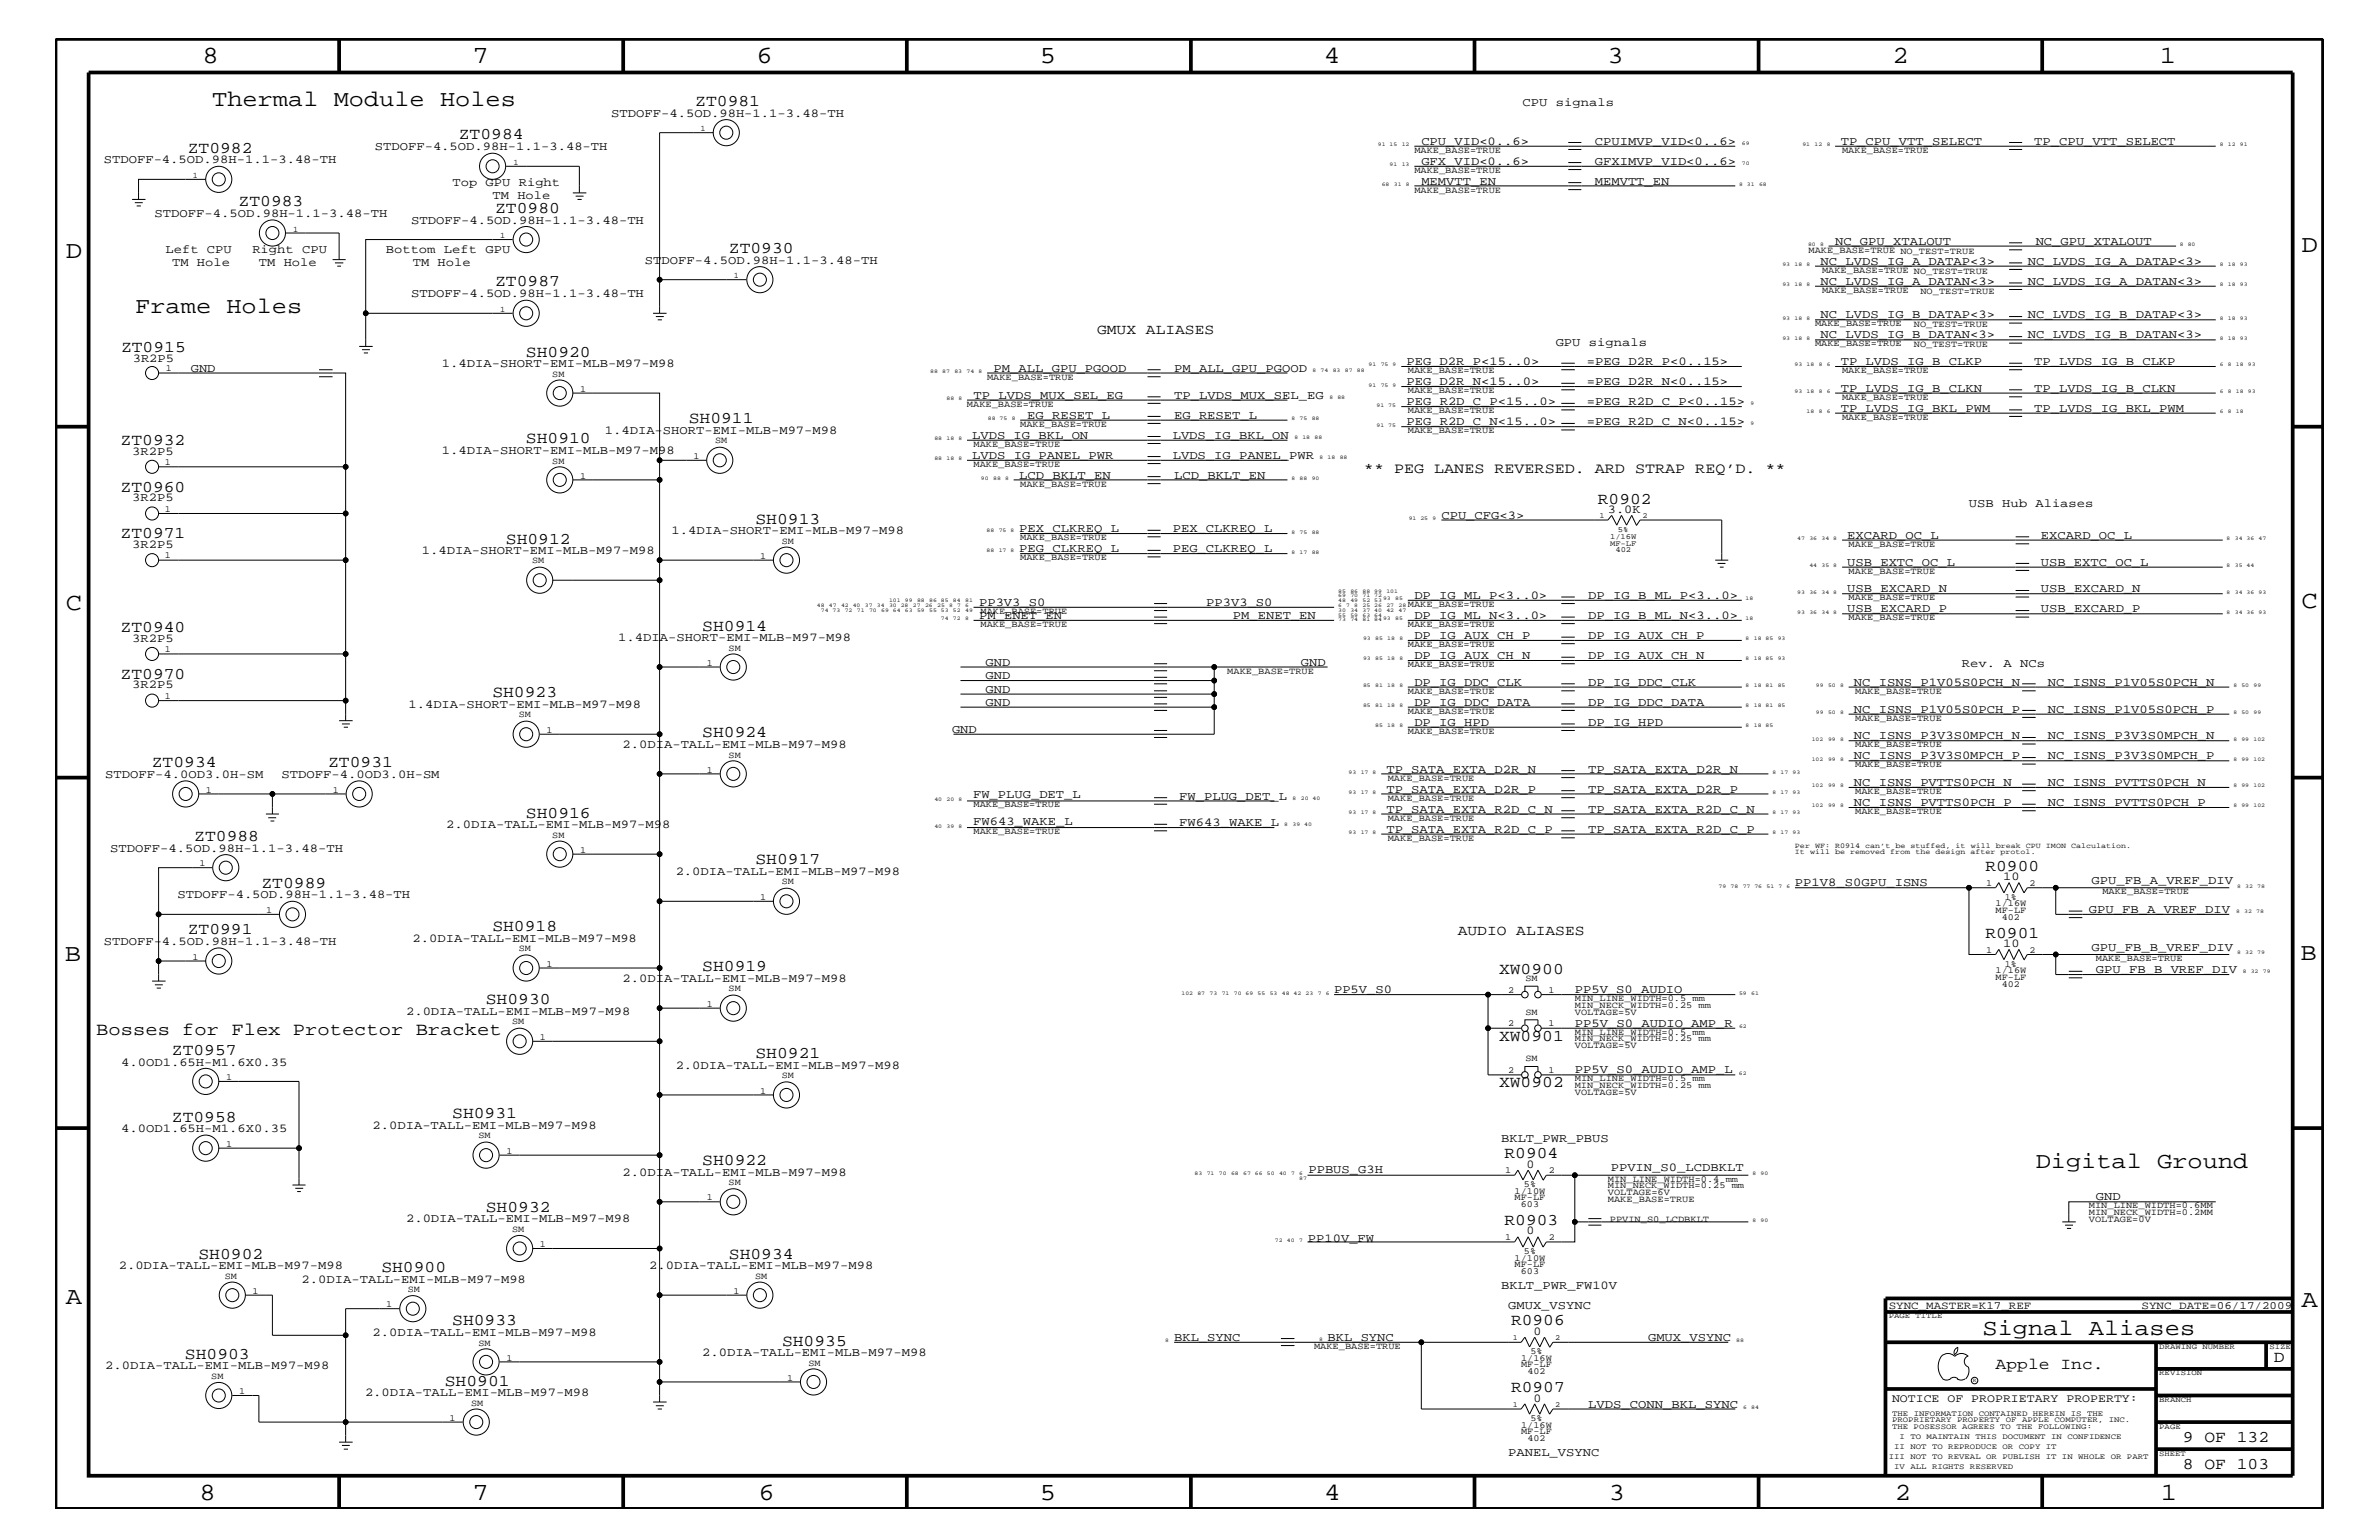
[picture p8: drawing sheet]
<svg xmlns="http://www.w3.org/2000/svg" width="432mm" height="279mm" viewBox="0 0 432 279" stroke-linecap="round" stroke-linejoin="round" font-family="sans-serif">
<defs><g id="words">
<g font-size="4.5">
<text x="36.7" y="11.5">8</text>
<text x="85.8" y="11.5">7</text>
<text x="137.3" y="11.5">6</text>
<text x="188.7" y="11.5">5</text>
<text x="240.3" y="11.5">4</text>
<text x="291.8" y="11.5">3</text>
<text x="343.5" y="11.5">2</text>
<text x="392" y="11.5">1</text>
<text x="11.9" y="46.8">D</text>
<text x="417.7" y="45.7">D</text>
<text x="11.9" y="110.6">C</text>
<text x="417.7" y="110.3">C</text>
<text x="11.8" y="174.3">B</text>
<text x="417.6" y="174.2">B</text>
<text x="11.9" y="236.7">A</text>
<text x="417.7" y="237.1">A</text>
<text x="36.2" y="272.1">8</text>
<text x="85.8" y="272.1">7</text>
<text x="137.7" y="272.1">6</text>
<text x="188.7" y="272.1">5</text>
<text x="240.4" y="272.1">4</text>
<text x="292" y="272.1">3</text>
<text x="343.9" y="272.1">2</text>
<text x="392.2" y="272.1">1</text>
</g>
<g font-size="4.1">
<text x="38.5" y="19.2">Thermal Module Holes</text>
<text x="24.6" y="56.8">Frame Holes</text>
<text x="369.5" y="211.9">Digital Ground</text>
<text x="359.8" y="242.3">Signal Aliases</text>
</g>
<text font-size="3.3" x="17.5" y="187.7">Bosses for Flex Protector Bracket</text>
<g font-size="3">
<text x="126.2" y="19.2">ZT0981</text>
<text x="34.1" y="27.7">ZT0982</text>
<text x="83.3" y="25.3">ZT0984</text>
<text x="43.3" y="37.4">ZT0983</text>
<text x="89.9" y="38.6">ZT0980</text>
<text x="132.3" y="45.9">ZT0930</text>
<text x="89.9" y="51.9">ZT0987</text>
<text x="22" y="64">ZT0915</text>
<text x="95.5" y="64.7">SH0920</text>
<text x="125" y="76.8">SH0911</text>
<text x="21.9" y="80.7">ZT0932</text>
<text x="95.5" y="80.5">SH0910</text>
<text x="21.9" y="89.2">ZT0960</text>
<text x="137.1" y="95">SH0913</text>
<text x="290" y="91.4">R0902</text>
<text x="21.9" y="97.6">ZT0971</text>
<text x="91.8" y="98.7">SH0912</text>
<text x="21.9" y="114.7">ZT0940</text>
<text x="127.5" y="114.4">SH0914</text>
<text x="21.9" y="123.1">ZT0970</text>
<text x="89.4" y="126.5">SH0923</text>
<text x="127.5" y="133.8">SH0924</text>
<text x="27.6" y="139.2">ZT0934</text>
<text x="59.6" y="139.2">ZT0931</text>
<text x="95.5" y="148.4">SH0916</text>
<text x="35.3" y="152.6">ZT0988</text>
<text x="47.5" y="161.1">ZT0989</text>
<text x="137.1" y="156.8">SH0917</text>
<text x="360.4" y="158">R0900</text>
<text x="34.1" y="169.5">ZT0991</text>
<text x="89.4" y="168.9">SH0918</text>
<text x="360.4" y="170.1">R0901</text>
<text x="127.5" y="176.2">SH0919</text>
<text x="272.1" y="176.7">XW0900</text>
<text x="88.2" y="182.2">SH0930</text>
<text x="31.2" y="191.4">ZT0957</text>
<text x="137.1" y="192">SH0921</text>
<text x="272.1" y="188.8">XW0901</text>
<text x="272.1" y="197.3">XW0902</text>
<text x="31.2" y="203.5">ZT0958</text>
<text x="82.1" y="202.9">SH0931</text>
<text x="127.5" y="211.4">SH0922</text>
<text x="273.1" y="210.2">R0904</text>
<text x="88.2" y="219.8">SH0932</text>
<text x="273.1" y="222.3">R0903</text>
<text x="36" y="228.4">SH0902</text>
<text x="69.2" y="230.7">SH0900</text>
<text x="132.3" y="228.4">SH0934</text>
<text x="82.1" y="240.5">SH0933</text>
<text x="141.9" y="244.1">SH0935</text>
<text x="274.3" y="240.5">R0906</text>
<text x="33.6" y="246.5">SH0903</text>
<text x="80.7" y="251.4">SH0901</text>
<text x="362.2" y="248.4">Apple Inc.</text>
<text x="412.7" y="247.1">D</text>
<text x="274.3" y="252.6">R0907</text>
<text x="396.2" y="261.6">9 OF 132</text>
<text x="396.2" y="266.6">8 OF 103</text>
</g>
<text font-size="2.7" x="247.6" y="85.9">** PEG LANES REVERSED. ARD STRAP REQ’D. **</text>
<g font-size="2.6">
<text x="199.1" y="60.6">GMUX ALIASES</text>
<text x="264.6" y="169.7">AUDIO ALIASES</text>
</g>
<g font-size="2.2">
<text x="111" y="21.2">STDOFF-4.5OD.98H-1.1-3.48-TH</text>
<text x="276.4" y="19.2">CPU signals</text>
<text x="18.8" y="29.7">STDOFF-4.5OD.98H-1.1-3.48-TH</text>
<text x="68" y="27.2">STDOFF-4.5OD.98H-1.1-3.48-TH</text>
<text x="258" y="26.3">CPU_VID&lt;0..6&gt;</text>
<text x="258" y="29.9">GFX_VID&lt;0..6&gt;</text>
<text x="289.5" y="29.9">GFXIMVP_VID&lt;0..6&gt;</text>
<text x="289.5" y="26.3">CPUIMVP_VID&lt;0..6&gt;</text>
<text x="334.1" y="26.3">TP_CPU_VTT_SELECT</text>
<text x="369.2" y="26.3">TP_CPU_VTT_SELECT</text>
<text x="82.1" y="33.7">Top GPU Right</text>
<text x="258" y="33.6">MEMVTT_EN</text>
<text x="289.5" y="33.6">MEMVTT_EN</text>
<text x="28.1" y="39.3">STDOFF-4.5OD.98H-1.1-3.48-TH</text>
<text x="74.6" y="40.6">STDOFF-4.5OD.98H-1.1-3.48-TH</text>
<text x="89.4" y="36.2">TM Hole</text>
<text x="30.1" y="45.9">Left CPU</text>
<text x="45.8" y="45.9">Right CPU</text>
<text x="70" y="45.9">Bottom Left GPU</text>
<text x="117.1" y="47.9">STDOFF-4.5OD.98H-1.1-3.48-TH</text>
<text x="333.1" y="44.4">NC_GPU_XTALOUT</text>
<text x="369.5" y="44.4">NC_GPU_XTALOUT</text>
<text x="31.2" y="48.3">TM Hole</text>
<text x="47" y="48.3">TM Hole</text>
<text x="74.6" y="53.9">STDOFF-4.5OD.98H-1.1-3.48-TH</text>
<text x="74.9" y="48.3">TM Hole</text>
<text x="330.5" y="48">NC_LVDS_IG_A_DATAP&lt;3&gt;</text>
<text x="330.5" y="51.7">NC_LVDS_IG_A_DATAN&lt;3&gt;</text>
<text x="368" y="48">NC_LVDS_IG_A_DATAP&lt;3&gt;</text>
<text x="368" y="51.7">NC_LVDS_IG_A_DATAN&lt;3&gt;</text>
<text x="330.5" y="57.8">NC_LVDS_IG_B_DATAP&lt;3&gt;</text>
<text x="368" y="57.8">NC_LVDS_IG_B_DATAP&lt;3&gt;</text>
<text x="24.1" y="65.7">3R2P5</text>
<text x="282.4" y="62.9">GPU signals</text>
<text x="330.5" y="61.4">NC_LVDS_IG_B_DATAN&lt;3&gt;</text>
<text x="368" y="61.4">NC_LVDS_IG_B_DATAN&lt;3&gt;</text>
<text x="34.6" y="67.5">GND</text>
<text x="80.2" y="66.7">1.4DIA-SHORT-EMI-MLB-M97-M98</text>
<text x="180.3" y="67.5">PM_ALL_GPU_PGOOD</text>
<text x="213.1" y="67.5">PM_ALL_GPU_PGOOD</text>
<text x="255.3" y="69.9">PEG_D2R_N&lt;15..0&gt;</text>
<text x="255.3" y="66.2">PEG_D2R_P&lt;15..0&gt;</text>
<text x="288" y="69.9">=PEG_D2R_N&lt;0..15&gt;</text>
<text x="288" y="66.2">=PEG_D2R_P&lt;0..15&gt;</text>
<text x="334.1" y="71.1">TP_LVDS_IG_B_CLKN</text>
<text x="334.1" y="66.2">TP_LVDS_IG_B_CLKP</text>
<text x="369.2" y="71.1">TP_LVDS_IG_B_CLKN</text>
<text x="369.2" y="66.2">TP_LVDS_IG_B_CLKP</text>
<text x="176.7" y="72.3">TP_LVDS_MUX_SEL_EG</text>
<text x="186.4" y="76">EG_RESET_L</text>
<text x="213.1" y="76">EG_RESET_L</text>
<text x="213.1" y="72.3">TP_LVDS_MUX_SEL_EG</text>
<text x="255.3" y="73.5">PEG_R2D_C_P&lt;15..0&gt;</text>
<text x="255.3" y="77.2">PEG_R2D_C_N&lt;15..0&gt;</text>
<text x="288" y="73.5">=PEG_R2D_C_P&lt;0..15&gt;</text>
<text x="288" y="77.2">=PEG_R2D_C_N&lt;0..15&gt;</text>
<text x="334.1" y="74.7">TP_LVDS_IG_BKL_PWM</text>
<text x="369.2" y="74.7">TP_LVDS_IG_BKL_PWM</text>
<text x="24" y="82.5">3R2P5</text>
<text x="80.2" y="82.4">1.4DIA-SHORT-EMI-MLB-M97-M98</text>
<text x="109.8" y="78.8">1.4DIA-SHORT-EMI-MLB-M97-M98</text>
<text x="176.4" y="83.3">LVDS_IG_PANEL_PWR</text>
<text x="176.4" y="79.6">LVDS_IG_BKL_ON</text>
<text x="212.9" y="83.3">LVDS_IG_PANEL_PWR</text>
<text x="212.9" y="79.6">LVDS_IG_BKL_ON</text>
<text x="185" y="86.9">LCD_BKLT_EN</text>
<text x="213.1" y="86.9">LCD_BKLT_EN</text>
<text x="24" y="91">3R2P5</text>
<text x="261.6" y="94.2">CPU_CFG&lt;3&gt;</text>
<text x="291.8" y="93.1">3.0K</text>
<text x="357.4" y="92">USB Hub Aliases</text>
<text x="24" y="99.5">3R2P5</text>
<text x="76.6" y="100.5">1.4DIA-SHORT-EMI-MLB-M97-M98</text>
<text x="121.9" y="96.9">1.4DIA-SHORT-EMI-MLB-M97-M98</text>
<text x="185" y="100.2">PEG_CLKREQ_L</text>
<text x="185" y="96.5">PEX_CLKREQ_L</text>
<text x="212.9" y="100.2">PEG_CLKREQ_L</text>
<text x="212.9" y="96.5">PEX_CLKREQ_L</text>
<text x="335.3" y="97.7">EXCARD_OC_L</text>
<text x="370.4" y="97.7">EXCARD_OC_L</text>
<text x="335.3" y="107.5">USB_EXCARD_N</text>
<text x="335.3" y="102.6">USB_EXTC_OC_L</text>
<text x="370.4" y="107.5">USB_EXCARD_N</text>
<text x="370.4" y="102.6">USB_EXTC_OC_L</text>
<text x="177.7" y="109.9">PP3V3_S0</text>
<text x="177.7" y="112.3">PM_ENET_EN</text>
<text x="218.9" y="109.9">PP3V3_S0</text>
<text x="223.8" y="112.3">PM_ENET_EN</text>
<text x="256.7" y="108.7">DP_IG_ML_P&lt;3..0&gt;</text>
<text x="256.7" y="112.3">DP_IG_ML_N&lt;3..0&gt;</text>
<text x="288.3" y="108.7">DP_IG_B_ML_P&lt;3..0&gt;</text>
<text x="288.3" y="112.3">DP_IG_B_ML_N&lt;3..0&gt;</text>
<text x="335.3" y="111.1">USB_EXCARD_P</text>
<text x="370.4" y="111.1">USB_EXCARD_P</text>
<text x="24" y="116.4">3R2P5</text>
<text x="112.2" y="116.4">1.4DIA-SHORT-EMI-MLB-M97-M98</text>
<text x="256.7" y="115.9">DP_IG_AUX_CH_P</text>
<text x="256.7" y="119.6">DP_IG_AUX_CH_N</text>
<text x="288.3" y="115.9">DP_IG_AUX_CH_P</text>
<text x="288.3" y="119.6">DP_IG_AUX_CH_N</text>
<text x="24" y="124.9">3R2P5</text>
<text x="178.9" y="125.7">GND</text>
<text x="178.9" y="120.8">GND</text>
<text x="178.9" y="123.2">GND</text>
<text x="236.1" y="120.8">GND</text>
<text x="256.7" y="124.4">DP_IG_DDC_CLK</text>
<text x="288.3" y="124.4">DP_IG_DDC_CLK</text>
<text x="336.5" y="124.4">NC_ISNS_P1V05S0PCH_N</text>
<text x="356.1" y="121">Rev. A NCs</text>
<text x="371.7" y="124.4">NC_ISNS_P1V05S0PCH_N</text>
<text x="74.1" y="128.5">1.4DIA-SHORT-EMI-MLB-M97-M98</text>
<text x="178.9" y="128">GND</text>
<text x="256.7" y="128">DP_IG_DDC_DATA</text>
<text x="256.7" y="131.7">DP_IG_HPD</text>
<text x="288.3" y="131.7">DP_IG_HPD</text>
<text x="288.3" y="128">DP_IG_DDC_DATA</text>
<text x="336.5" y="129.3">NC_ISNS_P1V05S0PCH_P</text>
<text x="371.7" y="129.3">NC_ISNS_P1V05S0PCH_P</text>
<text x="113" y="135.7">2.0DIA-TALL-EMI-MLB-M97-M98</text>
<text x="172.8" y="133">GND</text>
<text x="336.5" y="137.8">NC_ISNS_P3V3S0MPCH_P</text>
<text x="336.5" y="134.1">NC_ISNS_P3V3S0MPCH_N</text>
<text x="371.7" y="137.8">NC_ISNS_P3V3S0MPCH_P</text>
<text x="371.7" y="134.1">NC_ISNS_P3V3S0MPCH_N</text>
<text x="19.1" y="141.2">STDOFF-4.0OD3.0H-SM</text>
<text x="51.1" y="141.2">STDOFF-4.0OD3.0H-SM</text>
<text x="251.6" y="140.2">TP_SATA_EXTA_D2R_N</text>
<text x="251.6" y="143.9">TP_SATA_EXTA_D2R_P</text>
<text x="288.3" y="140.2">TP_SATA_EXTA_D2R_N</text>
<text x="288.3" y="143.9">TP_SATA_EXTA_D2R_P</text>
<text x="336.5" y="142.6">NC_ISNS_PVTTS0PCH_N</text>
<text x="371.7" y="142.6">NC_ISNS_PVTTS0PCH_N</text>
<text x="176.6" y="149.6">FW643_WAKE_L</text>
<text x="176.6" y="144.8">FW_PLUG_DET_L</text>
<text x="214" y="145.1">FW_PLUG_DET_L</text>
<text x="214" y="149.9">FW643_WAKE_L</text>
<text x="251.6" y="147.5">TP_SATA_EXTA_R2D_C_N</text>
<text x="288.3" y="147.5">TP_SATA_EXTA_R2D_C_N</text>
<text x="336.5" y="146.2">NC_ISNS_PVTTS0PCH_P</text>
<text x="371.7" y="146.2">NC_ISNS_PVTTS0PCH_P</text>
<text x="20" y="154.5">STDOFF-4.5OD.98H-1.1-3.48-TH</text>
<text x="81" y="150.2">2.0DIA-TALL-EMI-MLB-M97-M98</text>
<text x="251.6" y="151.1">TP_SATA_EXTA_R2D_C_P</text>
<text x="288.3" y="151.1">TP_SATA_EXTA_R2D_C_P</text>
<text x="122.6" y="158.8">2.0DIA-TALL-EMI-MLB-M97-M98</text>
<text x="325.8" y="160.8">PP1V8_S0GPU_ISNS</text>
<text x="363.6" y="159.7">10</text>
<text x="379.6" y="160.5">GPU_FB_A_VREF_DIV</text>
<text x="32.2" y="163">STDOFF-4.5OD.98H-1.1-3.48-TH</text>
<text x="379.1" y="165.6">GPU_FB_A_VREF_DIV</text>
<text x="18.8" y="171.5">STDOFF-4.5OD.98H-1.1-3.48-TH</text>
<text x="74.9" y="170.9">2.0DIA-TALL-EMI-MLB-M97-M98</text>
<text x="363.6" y="171.8">10</text>
<text x="379.6" y="172.6">GPU_FB_B_VREF_DIV</text>
<text x="113" y="178.2">2.0DIA-TALL-EMI-MLB-M97-M98</text>
<text x="380.4" y="176.6">GPU_FB_B_VREF_DIV</text>
<text x="73.7" y="184.2">2.0DIA-TALL-EMI-MLB-M97-M98</text>
<text x="242.1" y="180.2">PP5V_S0</text>
<text x="285.8" y="180.2">PP5V_S0_AUDIO</text>
<text x="285.8" y="186.3">PP5V_S0_AUDIO_AMP_R</text>
<text x="22" y="193.3">4.0OD1.65H-M1.6X0.35</text>
<text x="122.6" y="193.9">2.0DIA-TALL-EMI-MLB-M97-M98</text>
<text x="285.8" y="194.8">PP5V_S0_AUDIO_AMP_L</text>
<text x="22" y="205.4">4.0OD1.65H-M1.6X0.35</text>
<text x="67.6" y="204.8">2.0DIA-TALL-EMI-MLB-M97-M98</text>
<text x="272.5" y="207.1">BKLT_PWR_PBUS</text>
<text x="113" y="213.3">2.0DIA-TALL-EMI-MLB-M97-M98</text>
<text x="237.5" y="212.9">PPBUS_G3H</text>
<text x="277.1" y="211.9">0</text>
<text x="292.4" y="212.5">PPVIN_S0_LCDBKLT</text>
<text x="73.7" y="221.8">2.0DIA-TALL-EMI-MLB-M97-M98</text>
<text x="380.4" y="217.8">GND</text>
<text x="237.4" y="225.4">PP10V_FW</text>
<text x="277.1" y="224">0</text>
<text x="21.5" y="230.2">2.0DIA-TALL-EMI-MLB-M97-M98</text>
<text x="54.7" y="232.7">2.0DIA-TALL-EMI-MLB-M97-M98</text>
<text x="117.8" y="230.2">2.0DIA-TALL-EMI-MLB-M97-M98</text>
<text x="272.5" y="233.8">BKLT_PWR_FW10V</text>
<text x="273.7" y="237.4">GMUX_VSYNC</text>
<text x="67.6" y="242.4">2.0DIA-TALL-EMI-MLB-M97-M98</text>
<text x="213.1" y="243.3">BKL_SYNC</text>
<text x="241" y="243.3">BKL_SYNC</text>
<text x="278.3" y="242.2">0</text>
<text x="299.1" y="243.3">GMUX_VSYNC</text>
<text x="19.1" y="248.4">2.0DIA-TALL-EMI-MLB-M97-M98</text>
<text x="127.5" y="246.1">2.0DIA-TALL-EMI-MLB-M97-M98</text>
<text x="66.3" y="253.4">2.0DIA-TALL-EMI-MLB-M97-M98</text>
<text x="278.3" y="254.3">0</text>
<text x="288.3" y="255.4">LVDS_CONN_BKL_SYNC</text>
<text x="273.7" y="264.1">PANEL_VSYNC</text>
</g>
<text font-size="2.1" x="343.4" y="254.4">NOTICE OF PROPRIETARY PROPERTY:</text>
<g font-size="2">
<text x="342.8" y="237.4">SYNC_MASTER=K17_REF</text>
<text x="388.7" y="237.4">SYNC_DATE=06/17/2009</text>
</g>
<g font-size="1.7">
<text x="256.7" y="27.7">MAKE_BASE=TRUE</text>
<text x="334.3" y="27.7">MAKE_BASE=TRUE</text>
<text x="256.7" y="35">MAKE_BASE=TRUE</text>
<text x="256.7" y="31.4">MAKE_BASE=TRUE</text>
<text x="328.3" y="45.9">MAKE_BASE=TRUE NO_TEST=TRUE</text>
<text x="330.7" y="49.6">MAKE_BASE=TRUE NO_TEST=TRUE</text>
<text x="330.7" y="53.2">MAKE_BASE=TRUE</text>
<text x="348.6" y="53.4">NO_TEST=TRUE</text>
<text x="329.4" y="59.2">MAKE_BASE=TRUE</text>
<text x="347.4" y="59.4">NO_TEST=TRUE</text>
<text x="329.4" y="62.9">MAKE_BASE=TRUE</text>
<text x="347.4" y="63">NO_TEST=TRUE</text>
<text x="30.1" y="67.3">1</text>
<text x="100.2" y="68.4">SM</text>
<text x="105.3" y="71.1">1</text>
<text x="179.2" y="68.9">MAKE_BASE=TRUE</text>
<text x="255.5" y="71.3">MAKE_BASE=TRUE</text>
<text x="255.5" y="67.7">MAKE_BASE=TRUE</text>
<text x="334.3" y="67.7">MAKE_BASE=TRUE</text>
<text x="175.5" y="73.8">MAKE_BASE=TRUE</text>
<text x="185.2" y="77.4">MAKE_BASE=TRUE</text>
<text x="255.5" y="75">MAKE_BASE=TRUE</text>
<text x="334.3" y="76.2">MAKE_BASE=TRUE</text>
<text x="334.3" y="72.6">MAKE_BASE=TRUE</text>
<text x="125.9" y="83.3">1</text>
<text x="129.8" y="80.5">SM</text>
<text x="176.7" y="81.1">MAKE_BASE=TRUE</text>
<text x="255.5" y="78.6">MAKE_BASE=TRUE</text>
<text x="29.9" y="84.4">1</text>
<text x="100.2" y="84.1">SM</text>
<text x="105.3" y="86.9">1</text>
<text x="176.7" y="84.7">MAKE_BASE=TRUE</text>
<text x="185.2" y="88.3">MAKE_BASE=TRUE</text>
<text x="29.9" y="92.8">1</text>
<text x="29.9" y="101.3">1</text>
<text x="138" y="101.4">1</text>
<text x="141.9" y="98.7">SM</text>
<text x="185.2" y="101.6">MAKE_BASE=TRUE</text>
<text x="185.2" y="98">MAKE_BASE=TRUE</text>
<text x="335.5" y="99.3">MAKE_BASE=TRUE</text>
<text x="96.6" y="102.2">SM</text>
<text x="335.5" y="104.1">MAKE_BASE=TRUE</text>
<text x="178" y="111.4">MAKE_BASE=TRUE</text>
<text x="178" y="113.7">MAKE_BASE=TRUE</text>
<text x="255.5" y="110.2">MAKE_BASE=TRUE</text>
<text x="255.5" y="113.7">MAKE_BASE=TRUE</text>
<text x="335.5" y="112.6">MAKE_BASE=TRUE</text>
<text x="335.5" y="108.9">MAKE_BASE=TRUE</text>
<text x="29.9" y="118.2">1</text>
<text x="132.2" y="118.1">SM</text>
<text x="255.5" y="117.4">MAKE_BASE=TRUE</text>
<text x="128.3" y="120.8">1</text>
<text x="222.8" y="122.3">MAKE_BASE=TRUE</text>
<text x="255.5" y="121">MAKE_BASE=TRUE</text>
<text x="255.5" y="125.9">MAKE_BASE=TRUE</text>
<text x="336.7" y="125.9">MAKE_BASE=TRUE</text>
<text x="29.9" y="126.8">1</text>
<text x="94.1" y="130.2">SM</text>
<text x="255.5" y="129.6">MAKE_BASE=TRUE</text>
<text x="336.7" y="130.8">MAKE_BASE=TRUE</text>
<text x="99.2" y="133">1</text>
<text x="132.2" y="137.4">SM</text>
<text x="255.5" y="133.2">MAKE_BASE=TRUE</text>
<text x="336.7" y="135.6">MAKE_BASE=TRUE</text>
<text x="37.4" y="143.9">1</text>
<text x="60.4" y="143.9">1</text>
<text x="128.3" y="140.2">1</text>
<text x="251.9" y="141.7">MAKE_BASE=TRUE</text>
<text x="336.7" y="139.2">MAKE_BASE=TRUE</text>
<text x="176.7" y="146.5">MAKE_BASE=TRUE</text>
<text x="251.9" y="149">MAKE_BASE=TRUE</text>
<text x="251.9" y="145.3">MAKE_BASE=TRUE</text>
<text x="336.7" y="144">MAKE_BASE=TRUE</text>
<text x="336.7" y="147.7">MAKE_BASE=TRUE</text>
<text x="100.2" y="152">SM</text>
<text x="105.3" y="154.7">1</text>
<text x="176.7" y="151.3">MAKE_BASE=TRUE</text>
<text x="251.9" y="152.6">MAKE_BASE=TRUE</text>
<text x="36.2" y="157.2">1</text>
<text x="141.9" y="160.5">SM</text>
<text x="360.5" y="160.7">1</text>
<text x="368.4" y="160.7">2</text>
<text x="48.3" y="165.6">1</text>
<text x="138" y="163.3">1</text>
<text x="362.2" y="165.6">MF-LF</text>
<text x="362.2" y="164.5">1/16W</text>
<text x="363.3" y="166.9">402</text>
<text x="363.9" y="163.3">1%</text>
<text x="381.6" y="162.2">MAKE_BASE=TRUE</text>
<text x="94.1" y="172.6">SM</text>
<text x="360.5" y="172.8">1</text>
<text x="368.4" y="172.8">2</text>
<text x="34.9" y="174.2">1</text>
<text x="99.2" y="175.4">1</text>
<text x="132.2" y="179.9">SM</text>
<text x="276.9" y="178">SM</text>
<text x="362.2" y="177.7">MF-LF</text>
<text x="362.2" y="176.6">1/16W</text>
<text x="363.3" y="179">402</text>
<text x="363.9" y="175.4">1%</text>
<text x="380.4" y="174.4">MAKE_BASE=TRUE</text>
<text x="93" y="185.9">SM</text>
<text x="128.3" y="182.7">1</text>
<text x="273.8" y="180.1">2</text>
<text x="276.9" y="184.1">SM</text>
<text x="281.1" y="180.1">1</text>
<text x="285.8" y="184.1">VOLTAGE=5V</text>
<text x="285.8" y="181.6">MIN_LINE_WIDTH=0.5 mm</text>
<text x="285.8" y="182.9">MIN_NECK_WIDTH=0.25 mm</text>
<text x="98" y="188.7">1</text>
<text x="273.8" y="186.1">2</text>
<text x="281.1" y="186.1">1</text>
<text x="285.8" y="187.7">MIN_LINE_WIDTH=0.5 mm</text>
<text x="285.8" y="190.2">VOLTAGE=5V</text>
<text x="285.8" y="188.9">MIN_NECK_WIDTH=0.25 mm</text>
<text x="41" y="195.9">1</text>
<text x="141.9" y="195.6">SM</text>
<text x="273.8" y="194.7">2</text>
<text x="276.9" y="192.6">SM</text>
<text x="281.1" y="194.7">1</text>
<text x="285.8" y="196.2">MIN_LINE_WIDTH=0.5 mm</text>
<text x="285.8" y="197.4">MIN_NECK_WIDTH=0.25 mm</text>
<text x="138" y="198.4">1</text>
<text x="285.8" y="198.7">VOLTAGE=5V</text>
<text x="41" y="208.1">1</text>
<text x="86.9" y="206.5">SM</text>
<text x="91.9" y="209.3">1</text>
<text x="132.2" y="215">SM</text>
<text x="273.2" y="212.8">1</text>
<text x="276.6" y="215.3">5%</text>
<text x="281.1" y="212.8">2</text>
<text x="291.8" y="215.6">MIN_NECK_WIDTH=0.25 mm</text>
<text x="291.8" y="214.4">MIN_LINE_WIDTH=0.4 mm</text>
<text x="128.3" y="217.8">1</text>
<text x="274.9" y="217.8">MF-LF</text>
<text x="274.9" y="216.6">1/10W</text>
<text x="276.1" y="219">603</text>
<text x="291.8" y="218">MAKE_BASE=TRUE</text>
<text x="291.8" y="216.9">VOLTAGE=6V</text>
<text x="292.2" y="221.7">PPVIN_S0_LCDBKLT</text>
<text x="379.1" y="220.4">MIN_NECK_WIDTH=0.2MM</text>
<text x="379.1" y="221.7">VOLTAGE=0V</text>
<text x="379.1" y="219.2">MIN_LINE_WIDTH=0.6MM</text>
<text x="93" y="223.5">SM</text>
<text x="98" y="226.3">1</text>
<text x="273.2" y="224.9">1</text>
<text x="276.6" y="227.5">5%</text>
<text x="281.1" y="224.9">2</text>
<text x="40.8" y="232">SM</text>
<text x="137.1" y="232">SM</text>
<text x="274.9" y="229.9">MF-LF</text>
<text x="274.9" y="228.7">1/10W</text>
<text x="276.1" y="231.1">603</text>
<text x="45.8" y="234.7">1</text>
<text x="70.1" y="237.2">1</text>
<text x="74" y="234.4">SM</text>
<text x="133.1" y="234.7">1</text>
<text x="86.9" y="244.1">SM</text>
<text x="238.5" y="244.7">MAKE_BASE=TRUE</text>
<text x="277.8" y="245.6">5%</text>
<text x="38.4" y="250.1">SM</text>
<text x="91.9" y="246.9">1</text>
<text x="142.9" y="250.6">1</text>
<text x="146.7" y="247.8">SM</text>
<text x="276.1" y="246.9">1/16W</text>
<text x="276.1" y="248.1">MF-LF</text>
<text x="277.2" y="249.3">402</text>
<text x="43.4" y="252.9">1</text>
<text x="81.6" y="257.8">1</text>
<text x="85.5" y="255">SM</text>
<text x="277.8" y="257.8">5%</text>
<text x="276.1" y="260.2">MF-LF</text>
<text x="276.1" y="259">1/16W</text>
<text x="277.2" y="261.4">402</text>
</g>
<g font-size="1.5">
<text x="127.1" y="23.8">1</text>
<text x="93.2" y="29.9">1</text>
<text x="35" y="32.3">1</text>
<text x="53.2" y="42">1</text>
<text x="90.8" y="43.2">1</text>
<text x="133.2" y="50.5">1</text>
<text x="90.8" y="56.6">1</text>
</g>
<g font-size="1.4">
<text x="290.3" y="94">1</text>
<text x="298.1" y="94">2</text>
<text x="292.2" y="99">MF-LF</text>
<text x="292.2" y="97.7">1/16W</text>
<text x="293.2" y="100.2">402</text>
<text x="293.7" y="96.5">5%</text>
<text x="325.8" y="155">It will be removed from the design after proto1.</text>
<text x="325.8" y="153.8">Per WF: R0914 can’t be stuffed, it will break CPU IMON Calculation.</text>
<text x="342.8" y="239.2">PAGE TITLE</text>
<text x="274.6" y="243.1">1</text>
<text x="282.3" y="243.1">2</text>
<text x="391.9" y="244.7">DRAWING NUMBER</text>
<text x="411.9" y="244.7">SIZE</text>
<text x="391.9" y="249.5">REVISION</text>
<text x="274.6" y="255.2">1</text>
<text x="282.3" y="255.2">2</text>
<text x="343.4" y="256.8">THE INFORMATION CONTAINED HEREIN IS THE</text>
<text x="391.9" y="254.4">BRANCH</text>
<text x="343.4" y="259.3">THE POSESSOR AGREES TO THE FOLLOWING:</text>
<text x="343.4" y="258">PROPRIETARY PROPERTY OF APPLE COMPUTER, INC.</text>
<text x="343.8" y="262.9">II NOT TO REPRODUCE OR COPY IT</text>
<text x="344.8" y="261.1">I TO MAINTAIN THIS DOCUMENT IN CONFIDENCE</text>
<text x="391.9" y="259.3">PAGE</text>
<text x="342.8" y="264.7">III NOT TO REVEAL OR PUBLISH IT IN WHOLE OR PART</text>
<text x="343.8" y="266.6">IV ALL RIGHTS RESERVED</text>
<text x="391.9" y="264.1">SHEET</text>
</g>
<g font-size="1">
<text x="250.1" y="26.5">91 15</text>
<text x="254.4" y="26.5">12</text>
<text x="316.1" y="29.9">70</text>
<text x="316.1" y="26.3">69</text>
<text x="327.2" y="26.5">91</text>
<text x="329.4" y="26.5">12</text>
<text x="331.6" y="26.5">8</text>
<text x="402.9" y="26.5">8</text>
<text x="404.4" y="26.5">12</text>
<text x="406.6" y="26.5">91</text>
<text x="250.8" y="33.7">68</text>
<text x="252.2" y="30.2">91</text>
<text x="253" y="33.7">31</text>
<text x="254.4" y="30.2">13</text>
<text x="255.2" y="33.7">8</text>
<text x="315.6" y="33.7">8</text>
<text x="317.1" y="33.7">31</text>
<text x="319.3" y="33.7">68</text>
<text x="328.2" y="44.6">80</text>
<text x="330.4" y="44.6">8</text>
<text x="395.6" y="44.6">8</text>
<text x="397.1" y="44.6">80</text>
<text x="323.5" y="48.3">93</text>
<text x="323.5" y="51.9">93</text>
<text x="325.7" y="48.3">18</text>
<text x="325.7" y="51.9">18</text>
<text x="327.9" y="48.3">8</text>
<text x="327.9" y="51.9">8</text>
<text x="402.9" y="51.9">8</text>
<text x="402.9" y="48.3">8</text>
<text x="404.4" y="51.9">18</text>
<text x="404.4" y="48.3">18</text>
<text x="406.6" y="51.9">93</text>
<text x="406.6" y="48.3">93</text>
<text x="323.5" y="58">93</text>
<text x="325.7" y="58">18</text>
<text x="327.9" y="58">8</text>
<text x="402.9" y="58">8</text>
<text x="404.4" y="58">18</text>
<text x="406.6" y="58">93</text>
<text x="323.5" y="61.7">93</text>
<text x="325.7" y="61.7">18</text>
<text x="327.9" y="61.7">8</text>
<text x="402.9" y="61.7">8</text>
<text x="404.4" y="61.7">18</text>
<text x="406.6" y="61.7">93</text>
<text x="168.8" y="67.7">88</text>
<text x="171" y="67.7">87</text>
<text x="173.2" y="67.7">83</text>
<text x="175.4" y="67.7">74</text>
<text x="177.6" y="67.7">8</text>
<text x="238.3" y="67.5">8</text>
<text x="239.7" y="67.5">74</text>
<text x="241.9" y="67.5">83</text>
<text x="244.1" y="67.5">87</text>
<text x="246.3" y="67.5">88</text>
<text x="248.4" y="70.1">91</text>
<text x="248.4" y="66.5">91</text>
<text x="250.6" y="70.1">75 9</text>
<text x="250.6" y="66.5">75 9</text>
<text x="325.7" y="71.3">93</text>
<text x="325.7" y="66.5">93</text>
<text x="327.9" y="71.3">18</text>
<text x="327.9" y="66.5">18</text>
<text x="330.1" y="71.3">8</text>
<text x="330.1" y="66.5">8</text>
<text x="331.6" y="71.3">6</text>
<text x="331.6" y="66.5">6</text>
<text x="402.9" y="71.3">6</text>
<text x="402.9" y="66.5">6</text>
<text x="404.4" y="71.3">8</text>
<text x="404.4" y="66.5">8</text>
<text x="405.8" y="71.3">18</text>
<text x="405.8" y="66.5">18</text>
<text x="408" y="71.3">93</text>
<text x="408" y="66.5">93</text>
<text x="171.8" y="72.6">88</text>
<text x="174" y="72.6">8</text>
<text x="179.3" y="76.2">88 75</text>
<text x="183.6" y="76.2">8</text>
<text x="234.4" y="76.2">8</text>
<text x="235.9" y="76.2">75</text>
<text x="238.1" y="76.2">88</text>
<text x="241.3" y="72.3">8</text>
<text x="242.7" y="72.3">88</text>
<text x="249.9" y="73.8">91 75</text>
<text x="249.9" y="77.4">91 75</text>
<text x="317.8" y="73.5">9</text>
<text x="317.8" y="77.2">9</text>
<text x="327.9" y="75">18</text>
<text x="330.1" y="75">8</text>
<text x="331.6" y="75">6</text>
<text x="402.9" y="75">6</text>
<text x="404.4" y="75">8</text>
<text x="405.8" y="75">18</text>
<text x="169.6" y="83.5">88</text>
<text x="169.6" y="79.9">88</text>
<text x="171.8" y="83.5">18</text>
<text x="171.8" y="79.9">18</text>
<text x="174" y="83.5">8</text>
<text x="174" y="79.9">8</text>
<text x="234.9" y="79.6">8</text>
<text x="236.4" y="79.6">18</text>
<text x="238.6" y="79.6">88</text>
<text x="239.5" y="83.3">8</text>
<text x="241" y="83.3">18</text>
<text x="243.2" y="83.3">88</text>
<text x="178.1" y="87.1">90</text>
<text x="180.3" y="87.1">88</text>
<text x="182.5" y="87.1">8</text>
<text x="234.4" y="87.1">8</text>
<text x="235.9" y="87.1">88</text>
<text x="238.1" y="87.1">90</text>
<text x="255.7" y="94.3">91 25</text>
<text x="260" y="94.3">9</text>
<text x="179.1" y="100.2">88</text>
<text x="179.1" y="96.5">88</text>
<text x="181.3" y="100.2">17 8</text>
<text x="181.3" y="96.5">75 8</text>
<text x="234.4" y="100.4">8</text>
<text x="234.4" y="96.8">8</text>
<text x="235.9" y="100.4">17</text>
<text x="235.9" y="96.8">75</text>
<text x="238.1" y="100.4">88</text>
<text x="238.1" y="96.8">88</text>
<text x="326.2" y="98">47</text>
<text x="328.4" y="98">36</text>
<text x="330.6" y="98">34 8</text>
<text x="404.1" y="98">8</text>
<text x="405.6" y="98">34 36</text>
<text x="410" y="98">47</text>
<text x="242.9" y="107.6">85</text>
<text x="245.1" y="107.6">86</text>
<text x="247.3" y="107.6">88 99</text>
<text x="251.6" y="107.6">101</text>
<text x="326.2" y="107.7">93</text>
<text x="328.4" y="107.7">36</text>
<text x="328.4" y="102.9">44</text>
<text x="330.6" y="107.7">34 8</text>
<text x="330.6" y="102.9">35 8</text>
<text x="404.1" y="107.7">8</text>
<text x="404.1" y="102.9">8</text>
<text x="405.6" y="107.7">34 36</text>
<text x="405.6" y="102.9">35 44</text>
<text x="410" y="107.7">93</text>
<text x="148.3" y="110.2">48</text>
<text x="149" y="111">74 73</text>
<text x="150.5" y="110.2">47</text>
<text x="152.7" y="110.2">42 40</text>
<text x="153.3" y="111">72</text>
<text x="155.5" y="111">71</text>
<text x="157" y="110.2">37</text>
<text x="157.7" y="111">70</text>
<text x="159.2" y="110.2">34</text>
<text x="159.9" y="111">69 64</text>
<text x="161.4" y="109.2">101</text>
<text x="161.4" y="110.2">30 28</text>
<text x="164.3" y="109.2">99</text>
<text x="164.3" y="111">63</text>
<text x="165.7" y="110.2">27</text>
<text x="166.5" y="111">59</text>
<text x="166.5" y="109.2">88</text>
<text x="167.9" y="110.2">26</text>
<text x="168.7" y="109.2">86 85</text>
<text x="168.7" y="111">55 53</text>
<text x="170.1" y="110.2">25</text>
<text x="170.8" y="112.6">74</text>
<text x="172.3" y="110.2">8</text>
<text x="173" y="109.2">84</text>
<text x="173" y="111">52</text>
<text x="173" y="112.6">72</text>
<text x="173.7" y="110.2">7</text>
<text x="175.2" y="111">49</text>
<text x="175.2" y="109.2">81</text>
<text x="175.2" y="110.2">6</text>
<text x="175.2" y="112.6">8</text>
<text x="242.9" y="110.2">6</text>
<text x="242.9" y="111">30</text>
<text x="242.9" y="109.2">48</text>
<text x="242.9" y="111.9">55</text>
<text x="242.9" y="108.4">69</text>
<text x="242.9" y="112.7">73</text>
<text x="244.3" y="110.2">7</text>
<text x="245.1" y="111">34</text>
<text x="245.1" y="109.2">49</text>
<text x="245.1" y="111.9">59</text>
<text x="245.1" y="108.4">70</text>
<text x="245.1" y="112.7">74</text>
<text x="245.8" y="110.2">8</text>
<text x="247.3" y="110.2">25 26</text>
<text x="247.3" y="111">37 40</text>
<text x="247.3" y="109.2">52 53</text>
<text x="247.3" y="111.9">63 64</text>
<text x="247.3" y="108.4">71 72</text>
<text x="247.3" y="112.7">81 84 93</text>
<text x="251" y="108.9">93</text>
<text x="251.6" y="110.2">27</text>
<text x="251.6" y="111">42</text>
<text x="253.2" y="108.9">85</text>
<text x="253.2" y="112.6">85</text>
<text x="253.8" y="110.2">28</text>
<text x="253.8" y="111">47</text>
<text x="316.8" y="108.9">18</text>
<text x="316.8" y="112.6">18</text>
<text x="326.2" y="111.4">93</text>
<text x="328.4" y="111.4">36</text>
<text x="330.6" y="111.4">34 8</text>
<text x="404.1" y="111.4">8</text>
<text x="405.6" y="111.4">34 36</text>
<text x="410" y="111.4">93</text>
<text x="247.4" y="116.2">93</text>
<text x="247.4" y="119.8">93</text>
<text x="249.6" y="116.2">85</text>
<text x="249.6" y="119.8">85</text>
<text x="251.8" y="116.2">18</text>
<text x="251.8" y="119.8">18</text>
<text x="254" y="116.2">8</text>
<text x="254" y="119.8">8</text>
<text x="316.8" y="116.2">8</text>
<text x="316.8" y="119.8">8</text>
<text x="318.3" y="116.2">18 85</text>
<text x="318.3" y="119.8">18 85</text>
<text x="322.7" y="116.2">93</text>
<text x="322.7" y="119.8">93</text>
<text x="247.4" y="124.7">85</text>
<text x="249.6" y="124.7">81</text>
<text x="251.8" y="124.7">18</text>
<text x="254" y="124.7">8</text>
<text x="316.8" y="124.7">8</text>
<text x="318.3" y="124.7">18 81</text>
<text x="322.7" y="124.7">85</text>
<text x="329.6" y="124.7">99</text>
<text x="331.8" y="124.7">50</text>
<text x="334" y="124.7">8</text>
<text x="405.4" y="124.7">8</text>
<text x="406.8" y="124.7">50</text>
<text x="409" y="124.7">99</text>
<text x="247.4" y="128.3">85</text>
<text x="249.6" y="131.9">85</text>
<text x="249.6" y="128.3">81</text>
<text x="251.8" y="131.9">18</text>
<text x="251.8" y="128.3">18</text>
<text x="254" y="131.9">8</text>
<text x="254" y="128.3">8</text>
<text x="316.8" y="131.9">8</text>
<text x="316.8" y="128.3">8</text>
<text x="318.3" y="131.9">18 85</text>
<text x="318.3" y="128.3">18 81</text>
<text x="322.7" y="128.3">85</text>
<text x="329.6" y="129.6">99</text>
<text x="331.8" y="129.6">50</text>
<text x="334" y="129.6">8</text>
<text x="405.4" y="129.6">8</text>
<text x="406.8" y="129.6">50</text>
<text x="409" y="129.6">99</text>
<text x="328.8" y="134.4">102</text>
<text x="331.8" y="134.4">99</text>
<text x="334" y="134.4">8</text>
<text x="405.4" y="134.4">8</text>
<text x="406.8" y="134.4">99</text>
<text x="409" y="134.4">102</text>
<text x="244.8" y="140.4">93</text>
<text x="247" y="140.4">17 8</text>
<text x="321.7" y="140.4">8</text>
<text x="323.2" y="140.4">17</text>
<text x="325.4" y="140.4">93</text>
<text x="328.8" y="142.9">102</text>
<text x="328.8" y="138">102</text>
<text x="331.8" y="142.9">99</text>
<text x="331.8" y="138">99</text>
<text x="334" y="142.9">8</text>
<text x="334" y="138">8</text>
<text x="405.4" y="142.9">8</text>
<text x="405.4" y="138">8</text>
<text x="406.8" y="142.9">99</text>
<text x="406.8" y="138">99</text>
<text x="409" y="142.9">102</text>
<text x="409" y="138">102</text>
<text x="169.6" y="145.3">40</text>
<text x="171.8" y="145.3">20</text>
<text x="174" y="145.3">8</text>
<text x="233.1" y="149.9">8</text>
<text x="234.6" y="145.1">8</text>
<text x="234.6" y="149.9">39 40</text>
<text x="236.1" y="145.1">20 40</text>
<text x="244.8" y="147.7">93</text>
<text x="244.8" y="144">93</text>
<text x="247" y="147.7">17 8</text>
<text x="247" y="144">17 8</text>
<text x="321.7" y="144">8</text>
<text x="321.7" y="147.7">8</text>
<text x="323.2" y="144">17</text>
<text x="323.2" y="147.7">17</text>
<text x="325.4" y="144">93</text>
<text x="325.4" y="147.7">93</text>
<text x="328.8" y="146.5">102</text>
<text x="331.8" y="146.5">99</text>
<text x="334" y="146.5">8</text>
<text x="405.4" y="146.5">8</text>
<text x="406.8" y="146.5">99</text>
<text x="409" y="146.5">102</text>
<text x="169.6" y="150.1">40</text>
<text x="171.8" y="150.1">39</text>
<text x="174" y="150.1">8</text>
<text x="244.8" y="151.3">93</text>
<text x="247" y="151.3">17 8</text>
<text x="321.7" y="151.3">8</text>
<text x="323.2" y="151.3">17</text>
<text x="325.4" y="151.3">93</text>
<text x="311.9" y="161.1">79</text>
<text x="314.1" y="161.1">78</text>
<text x="316.3" y="161.1">77 76</text>
<text x="320.6" y="161.1">51</text>
<text x="322.8" y="161.1">7</text>
<text x="324.3" y="161.1">6</text>
<text x="406.1" y="161.1">8</text>
<text x="407.5" y="161.1">32</text>
<text x="409.7" y="161.1">78</text>
<text x="405.9" y="165.6">8</text>
<text x="407.3" y="165.6">32</text>
<text x="409.5" y="165.6">78</text>
<text x="406.1" y="173.2">8</text>
<text x="407.5" y="173.2">32</text>
<text x="409.7" y="173.2">79</text>
<text x="407.1" y="176.6">8</text>
<text x="408.5" y="176.6">32</text>
<text x="410.7" y="176.6">79</text>
<text x="214.5" y="180.5">102</text>
<text x="217.3" y="180.5">87</text>
<text x="219.5" y="180.5">73</text>
<text x="221.7" y="180.5">71</text>
<text x="223.9" y="180.5">70 69</text>
<text x="228.3" y="180.5">55</text>
<text x="230.5" y="180.5">53</text>
<text x="232.7" y="180.5">48 42</text>
<text x="237" y="180.5">23</text>
<text x="239.2" y="180.5">7</text>
<text x="240.6" y="180.5">6</text>
<text x="315.6" y="180.5">59</text>
<text x="317.8" y="180.5">61</text>
<text x="315.6" y="186.5">62</text>
<text x="315.6" y="195">62</text>
<text x="216.8" y="213.2">83</text>
<text x="219" y="213.2">71</text>
<text x="221.2" y="213.2">70</text>
<text x="223.4" y="213.2">68</text>
<text x="225.6" y="213.2">67 66</text>
<text x="230" y="213.2">50</text>
<text x="232.2" y="213.2">40</text>
<text x="234.4" y="213.2">7</text>
<text x="235.8" y="214.1">87</text>
<text x="235.8" y="213.2">6</text>
<text x="318.1" y="213.2">8</text>
<text x="319.5" y="213.2">90</text>
<text x="318.1" y="221.7">8</text>
<text x="319.5" y="221.7">90</text>
<text x="231.4" y="225.3">72</text>
<text x="233.6" y="225.3">40</text>
<text x="235.8" y="225.3">7</text>
<text x="211.5" y="243.5">8</text>
<text x="239.4" y="243.3">8</text>
<text x="315.1" y="243.5">88</text>
<text x="358.1" y="250.7">R</text>
<text x="316.4" y="255.6">6</text>
<text x="317.8" y="255.6">84</text>
</g>
</g></defs>
<g fill="none" stroke="#000" stroke-width=".18">
<path d="M24 36.2h2.4M24.5 36.8h1.4M24.8 37.4h.8M37.3 32.5h-12.2v3.7M91.9 30.2h13.3v4.8M104 35h2.4M104.5 35.6h1.4M104.8 36.2h.8M129.5 24.1h-9.8v26.6M256.7 30.2h58.3M256.7 26.5h58.3M256.7 33.7h58.3"/>
<path d="M284.6 30.8h2.4M284.6 29.5h2.4M284.6 27.1h2.4M284.6 25.9h2.4M284.6 34.4h2.4M284.6 33.1h2.4M333.1 26.5h69.1M364.7 27.1h2.3M364.7 25.9h2.3M51.8 42.3h9.8v4.8M60.4 47.1h2.3M60.8 47.7h1.5"/>
<path d="M61.2 48.3h.7M93 56.8h-26.6v6.1M93 43.5h-26.6v13.3M118.5 56.8h2.5M119 57.4h1.5M119.4 58h.7M135.5 50.7h-15.8v6.1M329.4 48.3h72.8M329.4 58h72.8M329.4 51.9h72.8M331.9 44.6h63.1M364.7 47.7h2.3"/>
<path d="M364.7 57.4h2.3M364.7 45.3h2.3M364.7 44.1h2.3M364.7 48.9h2.3M364.7 52.5h2.3M364.7 51.3h2.3M364.7 58.6h2.3M28.8 67.7h33.9v25.5M57.9 67.1h2.5M57.9 68.4h2.5M65.2 62.9h2.4M65.7 63.4h1.4"/>
<path d="M66 64h.8M104 71.3h15.7v12.2h8.6M175.5 72.6h58.2M175.5 79.9h58.2M179.2 67.7h54.5M185.2 76.2h48.5M208.3 73.2h2.4M208.3 76.8h2.4M208.3 67.1h2.4M208.3 68.4h2.4M208.3 72h2.4M208.3 75.6h2.4"/>
<path d="M208.3 79.2h2.4M254.3 73.8h61.8M254.3 77.4h61.8M254.3 66.5h61.8M254.3 70.1h61.8M283.4 74.4h2.4M283.4 73.2h2.4M283.4 78h2.4M283.4 76.8h2.4M283.4 67.1h2.4M283.4 65.9h2.4M283.4 70.7h2.4"/>
<path d="M283.4 69.5h2.4M329.4 61.7h72.8M333.1 66.5h69.1M333.1 71.3h69.1M333.1 75h69.1M364.7 74.4h2.3M364.7 67.1h2.3M364.7 65.9h2.3M364.7 70.7h2.3M364.7 72h2.3M364.7 75.6h2.3M364.7 62.3h2.3"/>
<path d="M364.7 61.1h2.3M28.8 93.2h33.9M28.8 84.7h33.9M62.7 93.2v25.4M104 87.1h15.7v14.5M119.7 83.5v3.6M175.5 83.5h58.2M184 87.1h49.7M185.2 96.8h48.5M208.3 87.7h2.4M208.3 86.5h2.4M208.3 84.1h2.4"/>
<path d="M208.3 82.8h2.4M208.3 80.5h2.4M208.3 97.4h2.4M208.3 96.2h2.4M208.3 99.9h2.4M261.6 94.3h30.2l.7-.8 1 1.8 .8-1.8 .9 1.8 1-1.8 .8 1.8M297 95.4l.7-1.1h14.8v7.3M334.3 98h69.1M365.8 97.4h2.5M365.8 98.7h2.5M28.8 118.6h33.9v12.2M28.8 101.6h33.9"/>
<path d="M100.3 105.3h19.4v15.7M140.4 101.6h-20.7v3.7M176.7 112.6h65.4M176.7 110.2h65.4M185.2 100.4h48.5M208.3 101h2.4M209.5 113.1h2.3M209.5 112h2.3M209.5 109.5h2.3M209.5 110.8h2.3M255.5 112.6h60.6M255.5 108.9h60.6"/>
<path d="M255.5 116.2h60.6M255.5 119.8h60.6M283.4 113.1h2.4M283.4 112h2.4M283.4 109.5h2.4M283.4 108.3h2.4M283.4 116.8h2.4M283.4 115.6h2.4M283.4 119.2h2.4M311.3 101.6h2.4M311.7 102.2h1.5M312.2 102.9h.6"/>
<path d="M334.3 102.9h69.1M334.3 107.7h69.1M334.3 111.4h69.1M365.8 112h2.5M365.8 108.3h2.5M365.8 110.8h2.5M365.8 102.2h2.5M365.8 103.5h2.5M365.8 107.1h2.5M28.8 127.1h33.9M61.6 130.8h2.4M62.1 131.3h1.4"/>
<path d="M62.4 131.9h.8M98 133.2h21.7v7.2M130.6 121h-10.9v12.2M174.3 125.9h46.1v2.4M174.3 123.5h46.1v2.4M174.3 121h46.1v2.5M174.3 128.3h46.1M209.5 132.5h2.3M209.5 128.9h2.3M209.5 127.7h2.3M209.5 125.3h2.3M209.5 124.1h2.3"/>
<path d="M209.5 120.4h2.3M209.5 133.8h2.3M209.5 122.9h2.3M209.5 126.5h2.3M209.5 121.7h2.3M220.4 121h20.6M220.4 128.3v4.9h-47.3M255.5 131.9h60.6M255.5 128.3h60.6M255.5 124.7h60.6M283.4 131.3h2.4M283.4 132.5h2.4"/>
<path d="M283.4 128.9h2.4M283.4 127.7h2.4M283.4 125.3h2.4M283.4 124.1h2.4M283.4 120.4h2.4M283.4 139.8h2.4M335.5 124.7h69.1M335.5 129.6h69.1M335.5 138h69.1M335.5 134.4h69.1M367 128.9h2.5M367 125.3h2.5"/>
<path d="M367 124.1h2.5M367 133.8h2.5M367 130.2h2.5M367 138.6h2.5M367 137.4h2.5M367 135h2.5M36.1 144h13.3M38.5 157.4h-9.7v8.5h21.8M48.3 147.7h2.3M48.7 148.4h1.4M49.1 149h.7M62.7 144h-13.3v3.7"/>
<path d="M104 155h15.7v8.5M130.6 140.4h-10.9v14.6M175.5 150.1h55.8M175.5 145.3h55.8M209.5 150.7h2.3M209.5 149.5h2.3M209.5 145.9h2.3M209.5 144.7h2.3M250.7 144h70.3M250.7 147.7h70.3M250.7 140.4h70.3M250.7 151.3h70.3"/>
<path d="M283.4 148.4h2.4M283.4 150.7h2.4M283.4 144.7h2.4M283.4 152h2.4M283.4 147.1h2.4M283.4 143.5h2.4M283.4 141.1h2.4M335.5 142.9h69.1M335.5 146.5h69.1M367 145.9h2.5M367 147.1h2.5M367 143.5h2.5"/>
<path d="M367 142.3h2.5M27.6 178h2.5M28.1 178.7h1.4M28.4 179.3h.8M28.8 165.9v8.5M37.3 174.4h-8.5v3.6M98 175.6h21.7v7.3M140.4 163.5h-20.7v12.1M276.8 179.9v-1h2.3v1M325.8 161.1h31.6M373.1 161.1h-5.1l-.6 .9-1-1.9-.9 1.9-.8-1.9-1 1.9-.9-1.9-.6 1h-4.8v12.1h4.8l.6-1 .9 1.9 1-1.9 .8 1.9 .9-1.9 1 1.9M373.1 173.2h-5.1l-.6 1"/>
<path d="M375.5 166.5h2.5M375.5 165.3h2.5M375.5 177.4h2.5M375.5 176.2h2.5M404.6 161.1h-31.5v4.8h31.5M404.6 173.2h-31.5v3.6h31.5M39.7 196.2h14.6v12.1M96.7 188.9h23v9.8M130.6 182.9h-10.9v6M140.4 198.7h-20.7v10.9M242.1 180.5h28M270.1 186.5v8.5h6"/>
<path d="M276.1 180.5h-6v6h6M276.8 185.9v-.9h2.3v.9M276.8 194.4v-.9h2.3v.9M279.7 180.5h35.3M279.7 186.5h35.3M279.7 195h35.3M39.7 208.3h14.6v6.7M53.1 215h2.4M53.6 215.6h1.4M53.9 216.2h.7M90.7 209.6h29v8.4M130.6 218h-10.9v8.5"/>
<path d="M237.3 213.2h37.6l.6-.9 .9 1.8 1-1.8 .9 1.8 .8-1.8 1 1.8M285.8 213.2v8.5M317.3 213.2h-36.6l-.6 1M402.2 218h-26.7v3.7M44.6 235h4.8v7.3h13.3M72.5 237.4h-9.8v20.6h-15.7v-4.8h-4.8M96.7 226.5h23v8.5M135.5 235h-15.8v12.1M288.3 222.3h2.4M288.3 221.1h2.4M317.3 221.7h-31.5v3.6h-5.1l-.6 1-1-1.9-.8 1.9-.9-1.9-1 1.9-.9-1.9-.6 .9h-37.6M374.3 221.7h2.5"/>
<path d="M374.8 222.3h1.5M375.2 222.9h.7M84 258h-21.3v3.6M90.7 247.1h29v3.6M118.5 254.4h2.5M119 255h1.5M119.4 255.6h.7M145.2 250.7h-25.5v3.7M213.1 243.5h63l.7-.9 .8 1.8 1-1.8 .9 1.8 .8-1.8 1 1.8M232.5 244.1h2.5M232.5 242.9h2.5M258 243.5v12.1h18.1l.7-.9 .8 1.9 1-1.9 .9 1.9 .8-1.9 1 1.9 .6-1h33.1"/>
<path d="M313.7 243.5h-31.8l-.6 1M352.3 246.1a1.69 1.69 0 0 1 2.5 0 1.72 1.72 0 0 1 2.4 0M352.4 246a3.2 3.2 0 0 0 .4 4.3l.8 .1 .4-.2M354 250.2l.7-.3 .7 .3M355.2 250.2l.7 .2 .7-.2M355.3 244.4v.3a1.18 1.18 0 0 1-.6 1.1M355.4 244.4a.99 .99 0 0 0-.6 1.4M357.2 246a1.04 1.04 0 0 0-.7 1 1.04 1.04 0 0 0 .7 1M357.3 248l.1 .7a2.11 2.11 0 0 1-.6 1.5M61.6 261.6h2.4M62.1 262.2h1.4M62.4 262.9h.8"/>
<circle cx="39.7" cy="32.5" r="1.19"/>
<circle cx="39.7" cy="32.5" r="2.37"/>
<circle cx="89.4" cy="30.2" r="1.19"/>
<circle cx="89.4" cy="30.2" r="2.37"/>
<circle cx="131.8" cy="24.1" r="1.19"/>
<circle cx="131.8" cy="24.1" r="2.37"/>
<circle cx="49.4" cy="42.3" r="1.19"/>
<circle cx="49.4" cy="42.3" r="2.37"/>
<circle cx="66.4" cy="56.8" r=".42"/>
<circle cx="95.5" cy="43.5" r="1.19"/>
<circle cx="95.5" cy="43.5" r="2.37"/>
<circle cx="95.5" cy="56.8" r="2.37"/>
<circle cx="95.5" cy="56.8" r="1.19"/>
<circle cx="119.7" cy="50.7" r=".42"/>
<circle cx="137.9" cy="50.7" r="1.19"/>
<circle cx="137.9" cy="50.7" r="2.37"/>
<circle cx="27.6" cy="67.7" r="1.19"/>
<circle cx="101.6" cy="71.3" r="1.19"/>
<circle cx="101.6" cy="71.3" r="2.37"/>
<circle cx="27.6" cy="84.7" r="1.19"/>
<circle cx="27.6" cy="93.2" r="1.19"/>
<circle cx="62.7" cy="84.7" r=".42"/>
<circle cx="62.7" cy="93.2" r=".42"/>
<circle cx="101.6" cy="87.1" r="2.37"/>
<circle cx="101.6" cy="87.1" r="1.19"/>
<circle cx="119.7" cy="83.5" r=".42"/>
<circle cx="119.7" cy="87.1" r=".42"/>
<circle cx="130.6" cy="83.5" r="2.37"/>
<circle cx="130.6" cy="83.5" r="1.19"/>
<circle cx="27.6" cy="118.6" r="1.19"/>
<circle cx="27.6" cy="101.6" r="1.19"/>
<circle cx="62.7" cy="101.6" r=".42"/>
<circle cx="62.7" cy="118.6" r=".42"/>
<circle cx="98" cy="105.3" r="1.19"/>
<circle cx="98" cy="105.3" r="2.37"/>
<circle cx="119.7" cy="101.6" r=".42"/>
<circle cx="119.7" cy="105.3" r=".42"/>
<circle cx="142.7" cy="101.6" r="1.19"/>
<circle cx="142.7" cy="101.6" r="2.37"/>
<circle cx="27.6" cy="127.1" r="1.19"/>
<circle cx="62.7" cy="127.1" r=".42"/>
<circle cx="95.5" cy="133.2" r="1.19"/>
<circle cx="95.5" cy="133.2" r="2.37"/>
<circle cx="119.7" cy="133.2" r=".42"/>
<circle cx="119.7" cy="121" r=".42"/>
<circle cx="133.1" cy="121" r="1.19"/>
<circle cx="133.1" cy="121" r="2.37"/>
<circle cx="220.4" cy="128.3" r=".42"/>
<circle cx="220.4" cy="125.9" r=".42"/>
<circle cx="220.4" cy="123.5" r=".42"/>
<circle cx="220.4" cy="121" r=".42"/>
<circle cx="33.7" cy="144" r="2.37"/>
<circle cx="33.7" cy="144" r="1.19"/>
<circle cx="41" cy="157.4" r="1.19"/>
<circle cx="41" cy="157.4" r="2.37"/>
<circle cx="49.4" cy="144" r=".42"/>
<circle cx="65.2" cy="144" r="1.19"/>
<circle cx="65.2" cy="144" r="2.37"/>
<circle cx="101.6" cy="155" r="1.19"/>
<circle cx="101.6" cy="155" r="2.37"/>
<circle cx="119.7" cy="155" r=".42"/>
<circle cx="119.7" cy="140.4" r=".42"/>
<circle cx="133.1" cy="140.4" r="1.19"/>
<circle cx="133.1" cy="140.4" r="2.37"/>
<circle cx="28.8" cy="174.4" r=".42"/>
<circle cx="28.8" cy="165.9" r=".42"/>
<circle cx="39.7" cy="174.4" r="1.19"/>
<circle cx="39.7" cy="174.4" r="2.37"/>
<circle cx="53.1" cy="165.9" r="1.19"/>
<circle cx="53.1" cy="165.9" r="2.37"/>
<circle cx="95.5" cy="175.6" r="2.37"/>
<circle cx="95.5" cy="175.6" r="1.19"/>
<circle cx="119.7" cy="163.5" r=".42"/>
<circle cx="119.7" cy="175.6" r=".42"/>
<circle cx="142.7" cy="163.5" r="1.19"/>
<circle cx="142.7" cy="163.5" r="2.37"/>
<circle cx="357.4" cy="161.1" r=".42"/>
<circle cx="373.1" cy="173.2" r=".42"/>
<circle cx="373.1" cy="161.1" r=".42"/>
<circle cx="37.3" cy="196.2" r="1.19"/>
<circle cx="37.3" cy="196.2" r="2.37"/>
<circle cx="94.3" cy="188.9" r="1.19"/>
<circle cx="94.3" cy="188.9" r="2.37"/>
<circle cx="119.7" cy="188.9" r=".42"/>
<circle cx="119.7" cy="182.9" r=".42"/>
<circle cx="119.7" cy="198.7" r=".42"/>
<circle cx="133.1" cy="182.9" r="1.19"/>
<circle cx="133.1" cy="182.9" r="2.37"/>
<circle cx="142.7" cy="198.7" r="1.19"/>
<circle cx="142.7" cy="198.7" r="2.37"/>
<circle cx="270.1" cy="180.5" r=".42"/>
<circle cx="270.1" cy="186.5" r=".42"/>
<circle cx="276.8" cy="180.5" r=".59"/>
<circle cx="276.8" cy="195" r=".59"/>
<circle cx="276.8" cy="186.5" r=".59"/>
<circle cx="279.1" cy="186.5" r=".59"/>
<circle cx="279.1" cy="180.5" r=".59"/>
<circle cx="279.1" cy="195" r=".59"/>
<circle cx="37.3" cy="208.3" r="1.19"/>
<circle cx="37.3" cy="208.3" r="2.37"/>
<circle cx="54.3" cy="208.3" r=".42"/>
<circle cx="88.2" cy="209.6" r="1.19"/>
<circle cx="88.2" cy="209.6" r="2.37"/>
<circle cx="119.7" cy="218" r=".42"/>
<circle cx="119.7" cy="209.6" r=".42"/>
<circle cx="133.1" cy="218" r="1.19"/>
<circle cx="133.1" cy="218" r="2.37"/>
<circle cx="285.8" cy="213.2" r=".42"/>
<circle cx="42.2" cy="235" r="1.19"/>
<circle cx="42.2" cy="235" r="2.37"/>
<circle cx="74.9" cy="237.4" r="2.37"/>
<circle cx="74.9" cy="237.4" r="1.19"/>
<circle cx="94.3" cy="226.5" r="1.19"/>
<circle cx="94.3" cy="226.5" r="2.37"/>
<circle cx="119.7" cy="226.5" r=".42"/>
<circle cx="119.7" cy="235" r=".42"/>
<circle cx="137.9" cy="235" r="1.19"/>
<circle cx="137.9" cy="235" r="2.37"/>
<circle cx="285.8" cy="221.7" r=".42"/>
<circle cx="39.7" cy="253.2" r="2.37"/>
<circle cx="39.7" cy="253.2" r="1.19"/>
<circle cx="62.7" cy="242.3" r=".42"/>
<circle cx="62.7" cy="258" r=".42"/>
<circle cx="86.4" cy="258" r="2.37"/>
<circle cx="86.4" cy="258" r="1.19"/>
<circle cx="88.2" cy="247.1" r="2.37"/>
<circle cx="88.2" cy="247.1" r="1.19"/>
<circle cx="119.7" cy="247.1" r=".42"/>
<circle cx="119.7" cy="250.7" r=".42"/>
<circle cx="147.7" cy="250.7" r="2.37"/>
<circle cx="147.7" cy="250.7" r="1.19"/>
<circle cx="258" cy="243.5" r=".42"/>
<circle cx="358.4" cy="250.5" r=".59"/>
</g>
<g fill="none" stroke="#000" stroke-width=".68" stroke-linecap="butt">
<path d="M10.1 7.1h411.5v266.7h-411.5zM16.1 13.2h400v254.5h-400zM61.6 7.1v6.1M113.1 7.1v6.1M164.6 7.1v6.1M216.2 7.1v6.1M267.6 7.1v6.1M319.2 7.1v6.1M370.7 7.1v6.1M10.1 77.4h6M416.1 77.4h5.5M10.1 141.1h6"/>
<path d="M416.1 141.1h5.5M10.1 204.7h6M416.1 204.7h5.5M342.2 238h73.9M416.1 235.6h-73.9v32.1M342.2 243.5h73.9M342.2 252h49.1M391.3 243.5v24.2M391.3 258h24.8M391.3 253.2h24.8M391.3 248.4h24.8M411.3 243.5v4.9"/>
<path d="M61.6 267.7v6.1M113.1 267.7v6.1M164.6 267.7v6.1M216.2 268v5.8M267.6 267.7v6.1M319.2 267.7v6.1M370.7 267.7v6.1M391.3 262.9h24.8"/>
</g>
<g fill="#000">
<circle cx="66.4" cy="56.8" r=".42"/>
<circle cx="119.7" cy="50.7" r=".42"/>
<circle cx="62.7" cy="84.7" r=".42"/>
<circle cx="62.7" cy="93.2" r=".42"/>
<circle cx="119.7" cy="83.5" r=".42"/>
<circle cx="119.7" cy="87.1" r=".42"/>
<circle cx="62.7" cy="101.6" r=".42"/>
<circle cx="62.7" cy="118.6" r=".42"/>
<circle cx="119.7" cy="101.6" r=".42"/>
<circle cx="119.7" cy="105.3" r=".42"/>
<circle cx="62.7" cy="127.1" r=".42"/>
<circle cx="119.7" cy="133.2" r=".42"/>
<circle cx="119.7" cy="121" r=".42"/>
<circle cx="220.4" cy="128.3" r=".42"/>
<circle cx="220.4" cy="125.9" r=".42"/>
<circle cx="220.4" cy="123.5" r=".42"/>
<circle cx="220.4" cy="121" r=".42"/>
<circle cx="49.4" cy="144" r=".42"/>
<circle cx="119.7" cy="155" r=".42"/>
<circle cx="119.7" cy="140.4" r=".42"/>
<circle cx="28.8" cy="174.4" r=".42"/>
<circle cx="28.8" cy="165.9" r=".42"/>
<circle cx="119.7" cy="163.5" r=".42"/>
<circle cx="119.7" cy="175.6" r=".42"/>
<circle cx="357.4" cy="161.1" r=".42"/>
<circle cx="373.1" cy="173.2" r=".42"/>
<circle cx="373.1" cy="161.1" r=".42"/>
<circle cx="119.7" cy="188.9" r=".42"/>
<circle cx="119.7" cy="182.9" r=".42"/>
<circle cx="119.7" cy="198.7" r=".42"/>
<circle cx="270.1" cy="180.5" r=".42"/>
<circle cx="270.1" cy="186.5" r=".42"/>
<circle cx="54.3" cy="208.3" r=".42"/>
<circle cx="119.7" cy="218" r=".42"/>
<circle cx="119.7" cy="209.6" r=".42"/>
<circle cx="285.8" cy="213.2" r=".42"/>
<circle cx="119.7" cy="226.5" r=".42"/>
<circle cx="119.7" cy="235" r=".42"/>
<circle cx="285.8" cy="221.7" r=".42"/>
<circle cx="62.7" cy="242.3" r=".42"/>
<circle cx="62.7" cy="258" r=".42"/>
<circle cx="119.7" cy="247.1" r=".42"/>
<circle cx="119.7" cy="250.7" r=".42"/>
<circle cx="258" cy="243.5" r=".42"/>
</g>
<use href="#words"/>
</svg>
